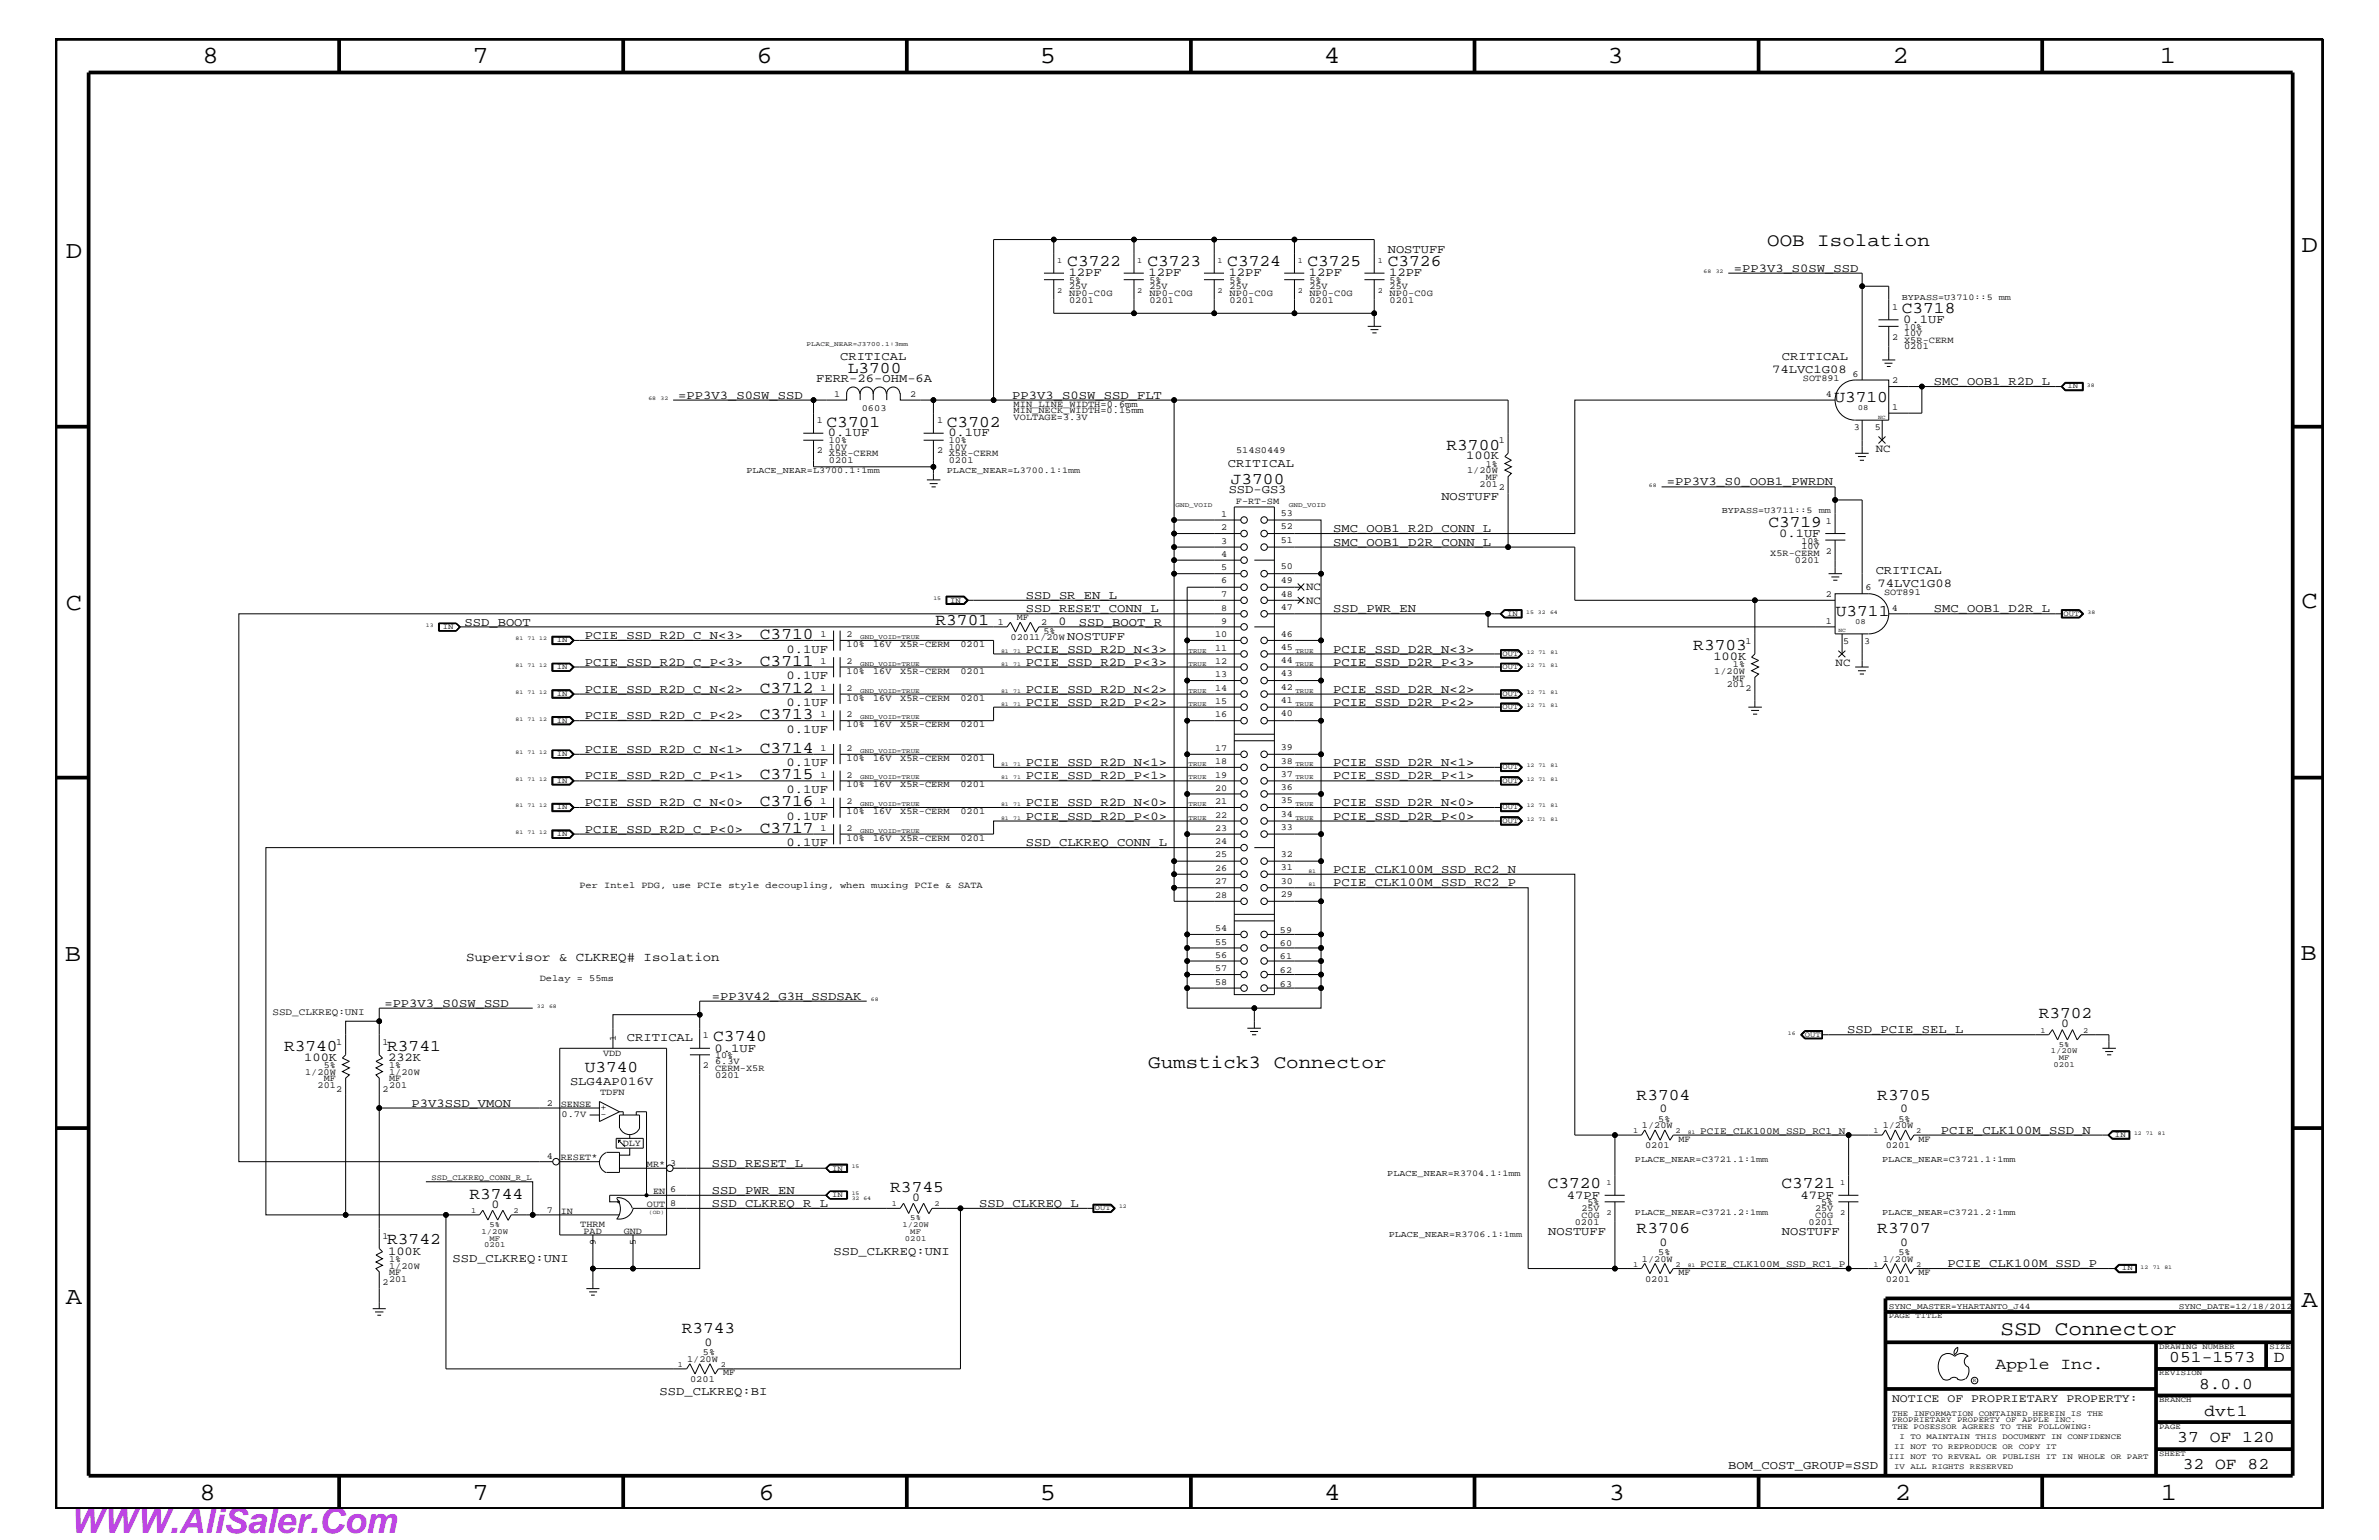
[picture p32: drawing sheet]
<svg xmlns="http://www.w3.org/2000/svg" width="432mm" height="279mm" viewBox="0 0 432 279" stroke-linecap="round" stroke-linejoin="round" font-family="sans-serif">
<defs><g id="words">
<text font-size="6.3" fill="#bd42e3" x="12.7" y="278.1">WWW.AliSaler.Com</text>
<g font-size="4.5">
<text x="36.7" y="11.5">8</text>
<text x="85.8" y="11.5">7</text>
<text x="137.3" y="11.5">6</text>
<text x="188.7" y="11.5">5</text>
<text x="240.3" y="11.5">4</text>
<text x="291.8" y="11.5">3</text>
<text x="343.5" y="11.5">2</text>
<text x="392" y="11.5">1</text>
<text x="11.9" y="46.8">D</text>
<text x="417.7" y="45.7">D</text>
<text x="11.9" y="110.6">C</text>
<text x="417.7" y="110.4">C</text>
<text x="11.8" y="174.3">B</text>
<text x="417.6" y="174.2">B</text>
<text x="11.9" y="236.7">A</text>
<text x="417.7" y="237.1">A</text>
<text x="36.2" y="272.1">8</text>
<text x="85.8" y="272.1">7</text>
<text x="137.7" y="272.1">6</text>
<text x="188.7" y="272.1">5</text>
<text x="240.4" y="272.1">4</text>
<text x="292" y="272.1">3</text>
<text x="343.9" y="272.1">2</text>
<text x="392.2" y="272.1">1</text>
</g>
<text font-size="3.7" x="363.1" y="242.3">SSD Connector</text>
<g font-size="3.4">
<text x="320.8" y="44.6">OOB Isolation</text>
<text x="208.4" y="193.7">Gumstick3 Connector</text>
</g>
<g font-size="3">
<text x="193.7" y="48.3">C3722</text>
<text x="208.3" y="48.3">C3723</text>
<text x="222.8" y="48.3">C3724</text>
<text x="237.3" y="48.3">C3725</text>
<text x="251.9" y="48.3">C3726</text>
<text x="345.2" y="56.8">C3718</text>
<text x="153.9" y="67.6">L3700</text>
<text x="150" y="77.4">C3701</text>
<text x="171.9" y="77.4">C3702</text>
<text x="333" y="72.9">U3710</text>
<text x="262.6" y="81.6">R3700</text>
<text x="223.4" y="87.7">J3700</text>
<text x="321" y="95.6">C3719</text>
<text x="169.8" y="113.4">R3701</text>
<text x="333.2" y="111.7">U3711</text>
<text x="137.9" y="115.9">C3710</text>
<text x="307.3" y="117.9">R3703</text>
<text x="137.9" y="125.7">C3712</text>
<text x="137.9" y="120.8">C3711</text>
<text x="137.9" y="130.5">C3713</text>
<text x="137.9" y="136.6">C3714</text>
<text x="137.9" y="141.4">C3715</text>
<text x="137.9" y="146.2">C3716</text>
<text x="137.9" y="151.1">C3717</text>
<text x="370" y="184.7">R3702</text>
<text x="51.6" y="190.6">R3740</text>
<text x="70.3" y="190.6">R3741</text>
<text x="129.5" y="188.9">C3740</text>
<text x="106.1" y="194.5">U3740</text>
<text x="297.1" y="199.5">R3704</text>
<text x="340.7" y="199.5">R3705</text>
<text x="280.9" y="215.6">C3720</text>
<text x="323.3" y="215.6">C3721</text>
<text x="85.2" y="217.5">R3744</text>
<text x="161.6" y="216.2">R3745</text>
<text x="70.3" y="225.7">R3742</text>
<text x="297.1" y="223.7">R3706</text>
<text x="340.7" y="223.7">R3707</text>
<text x="123.7" y="241.9">R3743</text>
<text x="362.2" y="248.4">Apple Inc.</text>
<text x="393.7" y="247.1">051-1573</text>
<text x="399.2" y="252">8.0.0</text>
<text x="412.7" y="247.1">D</text>
<text x="400.1" y="256.8">dvt1</text>
<text x="395.2" y="261.6">37 OF 120</text>
<text x="396.2" y="266.6">32 OF 82</text>
</g>
<text font-size="2.3" x="84.6" y="174.4">Supervisor &amp; CLKREQ# Isolation</text>
<g font-size="2.2">
<text x="251.9" y="45.9">NOSTUFF</text>
<text x="194" y="50.2">12PF</text>
<text x="208.4" y="50.2">12PF</text>
<text x="223" y="50.2">12PF</text>
<text x="237.6" y="50.2">12PF</text>
<text x="252.1" y="50.2">12PF</text>
<text x="314.7" y="49.3">=PP3V3_S0SW_SSD</text>
<text x="345.4" y="58.6">0.1UF</text>
<text x="152.5" y="65.3">CRITICAL</text>
<text x="323.4" y="65.3">CRITICAL</text>
<text x="148.1" y="69.3">FERR-26-OHM-6A</text>
<text x="321.6" y="67.8">74LVC1G08</text>
<text x="351" y="69.9">SMC_OOB1_R2D_L</text>
<text x="123.1" y="72.3">=PP3V3_S0SW_SSD</text>
<text x="183.7" y="72.3">PP3V3_S0SW_SSD_FLT</text>
<text x="150.3" y="79.2">0.1UF</text>
<text x="172.1" y="79.2">0.1UF</text>
<text x="266.1" y="83.3">100K</text>
<text x="222.8" y="84.7">CRITICAL</text>
<text x="223" y="89.5">SSD-GS3</text>
<text x="302.5" y="88.1">=PP3V3_S0_OOB1_PWRDN</text>
<text x="261.6" y="90.7">NOSTUFF</text>
<text x="242" y="96.5">SMC_OOB1_R2D_CONN_L</text>
<text x="242" y="99">SMC_OOB1_D2R_CONN_L</text>
<text x="322.9" y="97.4">0.1UF</text>
<text x="340.4" y="104.1">CRITICAL</text>
<text x="340.8" y="106.5">74LVC1G08</text>
<text x="84.3" y="113.6">SSD_BOOT</text>
<text x="186.2" y="108.7">SSD_SR_EN_L</text>
<text x="186.2" y="111.1">SSD_RESET_CONN_L</text>
<text x="192.2" y="113.3">0</text>
<text x="195.8" y="113.6">SSD_BOOT_R</text>
<text x="242" y="111.1">SSD_PWR_EN</text>
<text x="351" y="111.1">SMC_OOB1_D2R_L</text>
<text x="106.2" y="115.9">PCIE_SSD_R2D_C_N&lt;3&gt;</text>
<text x="142.7" y="118.4">0.1UF</text>
<text x="186.2" y="118.4">PCIE_SSD_R2D_N&lt;3&gt;</text>
<text x="193.7" y="116.2">NOSTUFF</text>
<text x="242" y="118.4">PCIE_SSD_D2R_N&lt;3&gt;</text>
<text x="311" y="119.7">100K</text>
<text x="106.2" y="125.7">PCIE_SSD_R2D_C_N&lt;2&gt;</text>
<text x="106.2" y="120.8">PCIE_SSD_R2D_C_P&lt;3&gt;</text>
<text x="142.7" y="123.2">0.1UF</text>
<text x="186.2" y="125.7">PCIE_SSD_R2D_N&lt;2&gt;</text>
<text x="186.2" y="120.8">PCIE_SSD_R2D_P&lt;3&gt;</text>
<text x="242" y="125.7">PCIE_SSD_D2R_N&lt;2&gt;</text>
<text x="242" y="120.8">PCIE_SSD_D2R_P&lt;3&gt;</text>
<text x="106.2" y="130.5">PCIE_SSD_R2D_C_P&lt;2&gt;</text>
<text x="142.7" y="128">0.1UF</text>
<text x="186.2" y="128">PCIE_SSD_R2D_P&lt;2&gt;</text>
<text x="242" y="128">PCIE_SSD_D2R_P&lt;2&gt;</text>
<text x="106.2" y="136.6">PCIE_SSD_R2D_C_N&lt;1&gt;</text>
<text x="142.7" y="133">0.1UF</text>
<text x="106.2" y="141.4">PCIE_SSD_R2D_C_P&lt;1&gt;</text>
<text x="142.7" y="143.9">0.1UF</text>
<text x="142.7" y="139">0.1UF</text>
<text x="186.2" y="141.4">PCIE_SSD_R2D_P&lt;1&gt;</text>
<text x="186.2" y="139">PCIE_SSD_R2D_N&lt;1&gt;</text>
<text x="242" y="139">PCIE_SSD_D2R_N&lt;1&gt;</text>
<text x="242" y="141.4">PCIE_SSD_D2R_P&lt;1&gt;</text>
<text x="106.2" y="146.2">PCIE_SSD_R2D_C_N&lt;0&gt;</text>
<text x="142.7" y="148.7">0.1UF</text>
<text x="186.2" y="148.7">PCIE_SSD_R2D_P&lt;0&gt;</text>
<text x="186.2" y="146.2">PCIE_SSD_R2D_N&lt;0&gt;</text>
<text x="242" y="146.2">PCIE_SSD_D2R_N&lt;0&gt;</text>
<text x="242" y="148.7">PCIE_SSD_D2R_P&lt;0&gt;</text>
<text x="106.2" y="151.1">PCIE_SSD_R2D_C_P&lt;0&gt;</text>
<text x="142.7" y="153.5">0.1UF</text>
<text x="186.2" y="153.5">SSD_CLKREQ_CONN_L</text>
<text x="242" y="160.8">PCIE_CLK100M_SSD_RC2_P</text>
<text x="242" y="158.4">PCIE_CLK100M_SSD_RC2_N</text>
<text x="69.8" y="182.7">=PP3V3_S0SW_SSD</text>
<text x="129.2" y="181.4">=PP3V42_G3H_SSDSAK</text>
<text x="113.8" y="188.9">CRITICAL</text>
<text x="129.7" y="190.8">0.1UF</text>
<text x="335.3" y="187.5">SSD_PCIE_SEL_L</text>
<text x="374.1" y="186.4">0</text>
<text x="55.2" y="192.5">100K</text>
<text x="70.4" y="192.5">232K</text>
<text x="103.5" y="196.8">SLG4AP016V</text>
<text x="74.7" y="200.9">P3V3SSD_VMON</text>
<text x="301.2" y="201.8">0</text>
<text x="344.9" y="201.8">0</text>
<text x="352.3" y="205.7">PCIE_CLK100M_SSD_N</text>
<text x="129.2" y="211.7">SSD_RESET_L</text>
<text x="89.2" y="219.1">0</text>
<text x="129.2" y="216.6">SSD_PWR_EN</text>
<text x="129.2" y="219">SSD_CLKREQ_R_L</text>
<text x="165.6" y="217.9">0</text>
<text x="177.7" y="219">SSD_CLKREQ_L</text>
<text x="284.4" y="217.5">47PF</text>
<text x="326.8" y="217.5">47PF</text>
<text x="70.4" y="227.6">100K</text>
<text x="151.3" y="227.7">SSD_CLKREQ:UNI</text>
<text x="281" y="224.1">NOSTUFF</text>
<text x="301.2" y="226">0</text>
<text x="323.4" y="224.1">NOSTUFF</text>
<text x="344.9" y="226">0</text>
<text x="82.1" y="229">SSD_CLKREQ:UNI</text>
<text x="353.5" y="229.9">PCIE_CLK100M_SSD_P</text>
<text x="127.9" y="244.2">0</text>
<text x="119.7" y="253.2">SSD_CLKREQ:BI</text>
<text x="313.7" y="266.6">BOM_COST_GROUP=SSD</text>
</g>
<text font-size="2.1" x="343.4" y="254.4">NOTICE OF PROPRIETARY PROPERTY:</text>
<g font-size="2">
<text x="340.4" y="82">NC</text>
<text x="237.1" y="107.1">NC</text>
<text x="237.1" y="109.5">NC</text>
<text x="333.2" y="120.8">NC</text>
</g>
<g font-size="1.8">
<text x="49.4" y="184.1">SSD_CLKREQ:UNI</text>
<text x="308.6" y="205.7">PCIE_CLK100M_SSD_RC1_N</text>
<text x="308.6" y="229.9">PCIE_CLK100M_SSD_RC1_P</text>
</g>
<g font-size="1.7">
<text x="194.1" y="51.3">5%</text>
<text x="194.1" y="52.4">25V</text>
<text x="194.1" y="53.6">NP0-C0G</text>
<text x="208.6" y="51.3">5%</text>
<text x="208.6" y="52.4">25V</text>
<text x="208.6" y="53.6">NP0-C0G</text>
<text x="223.2" y="51.3">5%</text>
<text x="223.2" y="52.4">25V</text>
<text x="223.2" y="53.6">NP0-C0G</text>
<text x="237.7" y="52.4">25V</text>
<text x="237.7" y="51.3">5%</text>
<text x="237.7" y="53.6">NP0-C0G</text>
<text x="252.2" y="52.4">25V</text>
<text x="252.2" y="51.3">5%</text>
<text x="252.2" y="53.6">NP0-C0G</text>
<text x="194.1" y="54.9">0201</text>
<text x="208.6" y="54.9">0201</text>
<text x="223.2" y="54.9">0201</text>
<text x="237.7" y="54.9">0201</text>
<text x="252.2" y="54.9">0201</text>
<text x="343.4" y="56.2">1</text>
<text x="345.6" y="59.8">10%</text>
<text x="343.4" y="61.7">2</text>
<text x="345.6" y="60.9">10V</text>
<text x="345.6" y="63.4">0201</text>
<text x="345.6" y="62.2">X5R-CERM</text>
<text x="151.4" y="72">1</text>
<text x="165.2" y="72">2</text>
<text x="327.2" y="69.2">SOT891</text>
<text x="331.4" y="72">4</text>
<text x="336.2" y="68.4">6</text>
<text x="343.4" y="69.5">2</text>
<text x="148.3" y="76.8">1</text>
<text x="156.4" y="74.5">0603</text>
<text x="170.1" y="76.8">1</text>
<text x="184" y="75">MIN_NECK_WIDTH=0.15mm</text>
<text x="184" y="73.8">MIN_LINE_WIDTH=0.6mm</text>
<text x="184" y="76.2">VOLTAGE=3.3V</text>
<text x="343.4" y="74.4">1</text>
<text x="148.3" y="82.2">2</text>
<text x="150.5" y="81.6">10V</text>
<text x="150.5" y="80.5">10%</text>
<text x="150.5" y="83.9">0201</text>
<text x="150.5" y="82.7">X5R-CERM</text>
<text x="170.1" y="82.2">2</text>
<text x="172.2" y="82.7">X5R-CERM</text>
<text x="172.2" y="81.6">10V</text>
<text x="172.2" y="80.5">10%</text>
<text x="172.2" y="83.9">0201</text>
<text x="224.4" y="82.2">514S0449</text>
<text x="272" y="80.5">1</text>
<text x="336.5" y="78">3</text>
<text x="340.3" y="78">5</text>
<text x="266.3" y="85.9">1/20W</text>
<text x="268.6" y="88.3">201</text>
<text x="269.7" y="84.7">1%</text>
<text x="269.7" y="87.1">MF</text>
<text x="272" y="88.9">2</text>
<text x="221.7" y="93.8">1</text>
<text x="224.3" y="91.4">F-RT-SM</text>
<text x="232.5" y="93.7">53</text>
<text x="331.4" y="95">1</text>
<text x="221.7" y="96.2">2</text>
<text x="221.7" y="98.7">3</text>
<text x="221.7" y="101">4</text>
<text x="232.5" y="98.5">51</text>
<text x="232.5" y="96">52</text>
<text x="321.3" y="101">X5R-CERM</text>
<text x="327" y="98.7">10%</text>
<text x="327" y="99.7">10V</text>
<text x="331.4" y="100.4">2</text>
<text x="221.7" y="103.5">5</text>
<text x="221.7" y="105.9">6</text>
<text x="232.5" y="105.8">49</text>
<text x="232.5" y="103.3">50</text>
<text x="325.8" y="102.1">0201</text>
<text x="338.6" y="107.1">6</text>
<text x="342" y="108">SOT891</text>
<text x="181.1" y="113.4">1</text>
<text x="184.6" y="112.6">MF</text>
<text x="189" y="113.4">2</text>
<text x="221.7" y="108.3">7</text>
<text x="221.7" y="110.8">8</text>
<text x="221.7" y="113.1">9</text>
<text x="232.5" y="110.6">47</text>
<text x="232.5" y="108.2">48</text>
<text x="331.4" y="108.3">2</text>
<text x="331.4" y="113.1">1</text>
<text x="343.4" y="110.8">4</text>
<text x="148.9" y="115.6">1</text>
<text x="153.7" y="115.6">2</text>
<text x="153.7" y="117.4">10%</text>
<text x="158.5" y="117.4">16V</text>
<text x="163.4" y="117.4">X5R-CERM</text>
<text x="174.3" y="117.4">0201</text>
<text x="183.4" y="116.2">02011/20W</text>
<text x="189.4" y="115">5%</text>
<text x="220.6" y="115.6">10</text>
<text x="220.6" y="118.1">11</text>
<text x="232.5" y="117.9">45</text>
<text x="232.5" y="115.5">46</text>
<text x="316.8" y="116.8">1</text>
<text x="334.5" y="116.8">5</text>
<text x="338.3" y="116.8">3</text>
<text x="148.9" y="125.3">1</text>
<text x="148.9" y="120.4">1</text>
<text x="153.7" y="122.3">10%</text>
<text x="153.7" y="125.3">2</text>
<text x="153.7" y="120.4">2</text>
<text x="158.5" y="122.3">16V</text>
<text x="163.4" y="122.3">X5R-CERM</text>
<text x="174.3" y="122.3">0201</text>
<text x="220.6" y="120.4">12</text>
<text x="220.6" y="122.9">13</text>
<text x="220.6" y="125.3">14</text>
<text x="232.5" y="125.2">42</text>
<text x="232.5" y="122.7">43</text>
<text x="232.5" y="120.3">44</text>
<text x="311.1" y="122.3">1/20W</text>
<text x="313.4" y="124.7">201</text>
<text x="314.5" y="121">1%</text>
<text x="314.5" y="123.5">MF</text>
<text x="316.8" y="125.3">2</text>
<text x="148.9" y="130.2">1</text>
<text x="153.7" y="131.9">10%</text>
<text x="153.7" y="127.1">10%</text>
<text x="153.7" y="130.2">2</text>
<text x="158.5" y="131.9">16V</text>
<text x="158.5" y="127.1">16V</text>
<text x="163.4" y="131.9">X5R-CERM</text>
<text x="163.4" y="127.1">X5R-CERM</text>
<text x="174.3" y="131.9">0201</text>
<text x="174.3" y="127.1">0201</text>
<text x="220.6" y="127.7">15</text>
<text x="220.6" y="130.2">16</text>
<text x="232.5" y="130">40</text>
<text x="232.5" y="127.6">41</text>
<text x="148.9" y="136.2">1</text>
<text x="153.7" y="136.2">2</text>
<text x="220.6" y="136.2">17</text>
<text x="232.5" y="136.1">39</text>
<text x="148.9" y="141.1">1</text>
<text x="153.7" y="142.9">10%</text>
<text x="153.7" y="138">10%</text>
<text x="153.7" y="141.1">2</text>
<text x="158.5" y="142.9">16V</text>
<text x="158.5" y="138">16V</text>
<text x="163.4" y="142.9">X5R-CERM</text>
<text x="163.4" y="138">X5R-CERM</text>
<text x="174.3" y="138">0201</text>
<text x="174.3" y="142.9">0201</text>
<text x="220.6" y="138.6">18</text>
<text x="220.6" y="141.1">19</text>
<text x="220.6" y="143.5">20</text>
<text x="232.5" y="143.4">36</text>
<text x="232.5" y="140.9">37</text>
<text x="232.5" y="138.5">38</text>
<text x="148.9" y="145.9">1</text>
<text x="153.7" y="147.7">10%</text>
<text x="153.7" y="145.9">2</text>
<text x="158.5" y="147.7">16V</text>
<text x="163.4" y="147.7">X5R-CERM</text>
<text x="174.3" y="147.7">0201</text>
<text x="220.6" y="145.9">21</text>
<text x="220.6" y="148.4">22</text>
<text x="232.5" y="148.2">34</text>
<text x="232.5" y="145.7">35</text>
<text x="148.9" y="150.7">1</text>
<text x="153.7" y="152.6">10%</text>
<text x="153.7" y="150.7">2</text>
<text x="158.5" y="152.6">16V</text>
<text x="163.4" y="152.6">X5R-CERM</text>
<text x="174.3" y="152.6">0201</text>
<text x="220.6" y="150.7">23</text>
<text x="220.6" y="153.2">24</text>
<text x="220.6" y="155.6">25</text>
<text x="232.5" y="155.5">32</text>
<text x="232.5" y="150.7">33</text>
<text x="105.2" y="161.1">Per Intel PDG, use PCIe style decoupling, when muxing PCIe &amp; SATA</text>
<text x="220.6" y="158">26</text>
<text x="220.6" y="160.5">27</text>
<text x="232.5" y="160.3">30</text>
<text x="232.5" y="157.9">31</text>
<text x="220.6" y="162.8">28</text>
<text x="232.5" y="162.8">29</text>
<text x="220.6" y="168.9">54</text>
<text x="220.6" y="171.4">55</text>
<text x="220.6" y="173.8">56</text>
<text x="232.3" y="169.2">59</text>
<text x="232.3" y="171.6">60</text>
<text x="98" y="178">Delay = 55ms</text>
<text x="220.6" y="176.2">57</text>
<text x="220.6" y="178.7">58</text>
<text x="232.3" y="174">61</text>
<text x="232.3" y="176.5">62</text>
<text x="232.3" y="179">63</text>
<text x="61" y="189.5">1</text>
<text x="69.4" y="189.5">1</text>
<text x="109.5" y="191.6">VDD</text>
<text x="111.8" y="188.9" transform="rotate(-90 111.8 188.9)">1</text>
<text x="127.6" y="188.3">1</text>
<text x="129.8" y="192">10%</text>
<text x="55.4" y="195">1/20W</text>
<text x="57.7" y="197.4">201</text>
<text x="58.8" y="193.7">5%</text>
<text x="58.8" y="196.2">MF</text>
<text x="70.6" y="197.4">201</text>
<text x="70.6" y="195">1/20W</text>
<text x="70.6" y="193.7">1%</text>
<text x="70.6" y="196.2">MF</text>
<text x="127.6" y="193.7">2</text>
<text x="129.8" y="193.1">6.3V</text>
<text x="129.8" y="195.5">0201</text>
<text x="129.8" y="194.3">CERM-X5R</text>
<text x="61" y="198.1">2</text>
<text x="69.4" y="198.1">2</text>
<text x="99.2" y="200.6">2</text>
<text x="101.8" y="200.9">SENSE</text>
<text x="101.9" y="202.7">0.7V</text>
<text x="108.9" y="198.7">TDFN</text>
<text x="109" y="201.5">+</text>
<text x="109" y="202.7">-</text>
<text x="301" y="203.5">5%</text>
<text x="344.6" y="203.5">5%</text>
<text x="113" y="208">DLY</text>
<text x="298" y="204.7">1/20W</text>
<text x="298.6" y="208.3">0201</text>
<text x="304.6" y="207.1">MF</text>
<text x="341.7" y="204.7">1/20W</text>
<text x="342.3" y="208.3">0201</text>
<text x="348.2" y="207.1">MF</text>
<text x="99.2" y="210.3">4</text>
<text x="101.8" y="210.5">RESET*</text>
<text x="117.4" y="211.7">MR*</text>
<text x="121.7" y="211.5">3</text>
<text x="99.2" y="220">7</text>
<text x="101.8" y="220.2">IN</text>
<text x="117.4" y="219">OUT</text>
<text x="118.5" y="216.6">EN</text>
<text x="121.7" y="218.7">8</text>
<text x="121.7" y="216.4">6</text>
<text x="287" y="219.7">25V</text>
<text x="287" y="220.9">C0G</text>
<text x="288.1" y="218.6">5%</text>
<text x="329.4" y="220.9">C0G</text>
<text x="329.4" y="219.7">25V</text>
<text x="330.5" y="218.6">5%</text>
<text x="69.4" y="224.7">1</text>
<text x="105.3" y="222.6">THRM</text>
<text x="105.9" y="223.9">PAD</text>
<text x="108.1" y="225.9" transform="rotate(-90 108.1 225.9)">9</text>
<text x="113.2" y="223.9">GND</text>
<text x="115.4" y="225.9" transform="rotate(-90 115.4 225.9)">5</text>
<text x="285.8" y="222.2">0201</text>
<text x="301" y="227.7">5%</text>
<text x="328.3" y="222.2">0201</text>
<text x="344.6" y="227.7">5%</text>
<text x="69.4" y="233.2">2</text>
<text x="70.6" y="229">1%</text>
<text x="70.6" y="232.6">201</text>
<text x="70.6" y="231.3">MF</text>
<text x="70.6" y="230.2">1/20W</text>
<text x="298" y="229">1/20W</text>
<text x="298.6" y="232.6">0201</text>
<text x="304.6" y="231.3">MF</text>
<text x="341.7" y="229">1/20W</text>
<text x="342.3" y="232.6">0201</text>
<text x="348.2" y="231.3">MF</text>
<text x="127.6" y="245.9">5%</text>
<text x="124.7" y="247.1">1/20W</text>
<text x="125.3" y="250.7">0201</text>
<text x="131.2" y="249.5">MF</text>
</g>
<g font-size="1.6">
<text x="345.2" y="54.4">BYPASS=U3710::5 mm</text>
<text x="135.5" y="85.9">PLACE_NEAR=L3700.1:1mm</text>
<text x="171.9" y="85.9">PLACE_NEAR=L3700.1:1mm</text>
<text x="312.5" y="93.2">BYPASS=U3711::5 mm</text>
<text x="251.8" y="213.4">PLACE_NEAR=R3704.1:1mm</text>
<text x="296.8" y="210.8">PLACE_NEAR=C3721.1:1mm</text>
<text x="341.6" y="210.8">PLACE_NEAR=C3721.1:1mm</text>
<text x="296.8" y="220.4">PLACE_NEAR=C3721.2:1mm</text>
<text x="341.6" y="220.4">PLACE_NEAR=C3721.2:1mm</text>
<text x="252.1" y="224.5">PLACE_NEAR=R3706.1:1mm</text>
</g>
<g font-size="1.5">
<text x="342.8" y="237.4">SYNC_MASTER=YHARTANTO_J44</text>
<text x="395.5" y="237.4">SYNC_DATE=12/18/2012</text>
</g>
<g font-size="1.4">
<text x="191.9" y="47.7">1</text>
<text x="206.4" y="47.7">1</text>
<text x="221" y="47.7">1</text>
<text x="235.5" y="47.7">1</text>
<text x="250.1" y="47.7">1</text>
<text x="191.9" y="53.2">2</text>
<text x="206.4" y="53.2">2</text>
<text x="221" y="53.2">2</text>
<text x="235.5" y="53.2">2</text>
<text x="250.1" y="53.2">2</text>
<text x="375.2" y="70.5">IN</text>
<text x="337.2" y="74.4">08</text>
<text x="172.5" y="109.3">IN</text>
<text x="273.6" y="111.7">IN</text>
<text x="336.7" y="113.1">08</text>
<text x="374.6" y="111.7">OUT</text>
<text x="80.3" y="114.2">IN</text>
<text x="101.1" y="116.5">IN</text>
<text x="272.7" y="119">OUT</text>
<text x="101.1" y="121.4">IN</text>
<text x="272.7" y="121.4">OUT</text>
<text x="101.1" y="131.1">IN</text>
<text x="101.1" y="126.3">IN</text>
<text x="272.7" y="128.7">OUT</text>
<text x="272.7" y="126.3">OUT</text>
<text x="101.1" y="137.2">IN</text>
<text x="101.1" y="142">IN</text>
<text x="272.7" y="142">OUT</text>
<text x="272.7" y="139.6">OUT</text>
<text x="101.1" y="146.8">IN</text>
<text x="272.7" y="149.3">OUT</text>
<text x="272.7" y="146.8">OUT</text>
<text x="101.1" y="151.8">IN</text>
<text x="327.6" y="188.1">OUT</text>
<text x="370.3" y="187.4">1</text>
<text x="372.2" y="191.1">1/20W</text>
<text x="373.7" y="189.9">5%</text>
<text x="378.1" y="187.4">2</text>
<text x="372.7" y="193.6">0201</text>
<text x="373.7" y="192.3">MF</text>
<text x="296.4" y="205.5">1</text>
<text x="304.1" y="205.5">2</text>
<text x="340" y="205.5">1</text>
<text x="347.8" y="205.5">2</text>
<text x="383.9" y="206.3">IN</text>
<text x="78.3" y="214.2">SSD_CLKREQ_CONN_R_L</text>
<text x="151" y="212.4">IN</text>
<text x="291.6" y="215">1</text>
<text x="334" y="215">1</text>
<text x="85.5" y="220.1">1</text>
<text x="93.2" y="220.1">2</text>
<text x="151" y="217.2">IN</text>
<text x="161.9" y="218.9">1</text>
<text x="165.2" y="221.4">5%</text>
<text x="169.6" y="218.9">2</text>
<text x="198.7" y="219.6">OUT</text>
<text x="291.6" y="220.4">2</text>
<text x="334" y="220.4">2</text>
<text x="87.4" y="223.9">1/20W</text>
<text x="87.9" y="226.3">0201</text>
<text x="88.9" y="222.6">5%</text>
<text x="88.9" y="225.1">MF</text>
<text x="163.8" y="222.6">1/20W</text>
<text x="164.3" y="225.1">0201</text>
<text x="165.2" y="223.9">MF</text>
<text x="296.4" y="229.8">1</text>
<text x="304.1" y="229.8">2</text>
<text x="340" y="229.8">1</text>
<text x="347.8" y="229.8">2</text>
<text x="385.1" y="230.5">IN</text>
<text x="342.8" y="239.2">PAGE TITLE</text>
<text x="391.9" y="244.7">DRAWING NUMBER</text>
<text x="411.9" y="244.7">SIZE</text>
<text x="123" y="248">1</text>
<text x="130.8" y="248">2</text>
<text x="391.9" y="249.5">REVISION</text>
<text x="343.4" y="256.8">THE INFORMATION CONTAINED HEREIN IS THE</text>
<text x="391.9" y="254.4">BRANCH</text>
<text x="343.4" y="258">PROPRIETARY PROPERTY OF APPLE INC.</text>
<text x="343.4" y="259.3">THE POSESSOR AGREES TO THE FOLLOWING:</text>
<text x="343.8" y="262.9">II NOT TO REPRODUCE OR COPY IT</text>
<text x="344.8" y="261.1">I TO MAINTAIN THIS DOCUMENT IN CONFIDENCE</text>
<text x="391.9" y="259.3">PAGE</text>
<text x="342.8" y="264.7">III NOT TO REVEAL OR PUBLISH IT IN WHOLE OR PART</text>
<text x="343.8" y="266.6">IV ALL RIGHTS RESERVED</text>
<text x="391.9" y="264.1">SHEET</text>
</g>
<g font-size="1.2">
<text x="146.4" y="62.9">PLACE_NEAR=J3700.1:3mm</text>
<text x="213.4" y="92">GND_VOID</text>
<text x="233.9" y="92">GND_VOID</text>
<text x="156.1" y="115.9">GND_VOID=TRUE</text>
<text x="215.7" y="118.4">TRUE</text>
<text x="235.1" y="118.4">TRUE</text>
<text x="156.1" y="125.7">GND_VOID=TRUE</text>
<text x="156.1" y="120.8">GND_VOID=TRUE</text>
<text x="215.7" y="120.8">TRUE</text>
<text x="215.7" y="125.7">TRUE</text>
<text x="235.1" y="120.8">TRUE</text>
<text x="235.1" y="125.7">TRUE</text>
<text x="156.1" y="130.5">GND_VOID=TRUE</text>
<text x="215.7" y="128">TRUE</text>
<text x="235.1" y="128">TRUE</text>
<text x="156.1" y="136.6">GND_VOID=TRUE</text>
<text x="156.1" y="141.4">GND_VOID=TRUE</text>
<text x="215.7" y="141.4">TRUE</text>
<text x="215.7" y="139">TRUE</text>
<text x="235.1" y="139">TRUE</text>
<text x="235.1" y="141.4">TRUE</text>
<text x="156.1" y="146.2">GND_VOID=TRUE</text>
<text x="215.7" y="146.2">TRUE</text>
<text x="215.7" y="148.7">TRUE</text>
<text x="235.1" y="146.2">TRUE</text>
<text x="235.1" y="148.7">TRUE</text>
<text x="156.1" y="151.1">GND_VOID=TRUE</text>
</g>
<g font-size="1">
<text x="309.2" y="49.6">68</text>
<text x="311.4" y="49.6">32</text>
<text x="378.8" y="70.1">38</text>
<text x="117.7" y="72.6">68</text>
<text x="119.9" y="72.6">32</text>
<text x="340.9" y="76">NC</text>
<text x="299.3" y="88.3">68</text>
<text x="77.3" y="113.7">13</text>
<text x="169.4" y="108.9">15</text>
<text x="277" y="111.4">15 32</text>
<text x="281.3" y="111.4">64</text>
<text x="378.9" y="111.4">38</text>
<text x="93.6" y="116.2">81</text>
<text x="95.8" y="116.2">71 12</text>
<text x="181.7" y="118.4">81</text>
<text x="183.9" y="118.4">71</text>
<text x="277.1" y="118.6">12 71</text>
<text x="281.4" y="118.6">81</text>
<text x="333.7" y="114.8">NC</text>
<text x="93.6" y="125.9">81</text>
<text x="93.6" y="121">81</text>
<text x="95.8" y="125.9">71 12</text>
<text x="95.8" y="121">71 12</text>
<text x="181.7" y="125.7">81</text>
<text x="181.7" y="120.8">81</text>
<text x="183.9" y="125.7">71</text>
<text x="183.9" y="120.8">71</text>
<text x="277.1" y="125.9">12 71</text>
<text x="277.1" y="121">12 71</text>
<text x="281.4" y="125.9">81</text>
<text x="281.4" y="121">81</text>
<text x="93.6" y="130.8">81</text>
<text x="95.8" y="130.8">71 12</text>
<text x="181.7" y="128">81</text>
<text x="183.9" y="128">71</text>
<text x="277.1" y="128.3">12 71</text>
<text x="281.4" y="128.3">81</text>
<text x="93.6" y="136.8">81</text>
<text x="95.8" y="136.8">71 12</text>
<text x="93.6" y="141.7">81</text>
<text x="95.8" y="141.7">71 12</text>
<text x="181.7" y="141.4">81</text>
<text x="181.7" y="139">81</text>
<text x="183.9" y="141.4">71</text>
<text x="183.9" y="139">71</text>
<text x="277.1" y="141.7">12 71</text>
<text x="277.1" y="139.2">12 71</text>
<text x="281.4" y="141.7">81</text>
<text x="281.4" y="139.2">81</text>
<text x="93.6" y="146.5">81</text>
<text x="95.8" y="146.5">71 12</text>
<text x="181.7" y="148.7">81</text>
<text x="181.7" y="146.2">81</text>
<text x="183.9" y="148.7">71</text>
<text x="183.9" y="146.2">71</text>
<text x="277.1" y="149">12 71</text>
<text x="277.1" y="146.5">12 71</text>
<text x="281.4" y="149">81</text>
<text x="281.4" y="146.5">81</text>
<text x="93.6" y="151.3">81</text>
<text x="95.8" y="151.3">71 12</text>
<text x="237.5" y="160.8">81</text>
<text x="237.5" y="158.4">81</text>
<text x="97.4" y="182.9">32</text>
<text x="99.7" y="182.9">68</text>
<text x="158.1" y="181.6">68</text>
<text x="324.5" y="187.7">16</text>
<text x="306.3" y="205.7">81</text>
<text x="387.3" y="205.9">12 71</text>
<text x="391.7" y="205.9">81</text>
<text x="154.6" y="211.9">15</text>
<text x="117.8" y="220.2">(OD)</text>
<text x="154.6" y="216.9">15</text>
<text x="154.6" y="217.7">32 64</text>
<text x="203.1" y="219.2">12</text>
<text x="306.3" y="229.9">81</text>
<text x="388.5" y="230.2">12</text>
<text x="390.7" y="230.2">71 81</text>
<text x="358.1" y="250.7">R</text>
</g>
</g></defs>
<g fill="none" stroke="#000" stroke-width=".18">
<path d="M189.5 49.6h3.6M189.5 50.7h3.6M191.3 43.5h-11v29.1h-10.9M191.3 50.7v6.1h14.5M204 50.7h3.6M204 49.6h3.6M205.8 50.7v6.1h14.6M205.8 43.5h-14.5v6.1M218.5 49.6h3.7M218.5 50.7h3.7M220.4 56.8h14.5M220.4 43.5h-14.6v6.1"/>
<path d="M220.4 43.5v6.1M220.4 50.7v6.1M220.4 43.5h14.6M233.1 50.7h3.6M233.1 49.6h3.6M234.9 50.7v6.1h14.5M234.9 49.6v-6.1h14.5v6.1M247.6 49.6h3.7M247.7 50.7h3.6M248.2 59.2h2.5M248.8 59.8h1.4M249.4 50.7v8.5"/>
<path d="M313.7 49.6h24.3v2.3M341 58h3.6M341 59.2h3.6M342.8 58v-6.1h-4.8v17M342.8 59.2v6.1M122.2 72.6h25.5M145.8 78.6h3.6M145.8 79.9h3.6M147.7 79.9v4.8h21.7M153.7 71.3v1.3h-6v6M153.7 71.4a1.19 1.19 0 0 1 1.2-1.2 1.19 1.19 0 0 1 1.1 1.2M156.1 71.4a1.19 1.19 0 0 1 1.2-1.2 1.19 1.19 0 0 1 1.2 1.2 1.19 1.19 0 0 1 1.2-1.2 1.19 1.19 0 0 1 1.2 1.2"/>
<path d="M156.1 71.3v1.3M158.5 71.3v1.3M161 71.3v1.3M161 71.4a1.19 1.19 0 0 1 1.1-1.2 1.19 1.19 0 0 1 1.2 1.2M163.4 71.3v1.3h6v6M167.6 78.6h3.7M167.6 79.9h3.7M169.4 79.9v7.2M180.3 72.6h32.8M249.1 60.4h.8M333.1 72.6h-47.3v24.2h-55.8M336.7 76.2a3.6 3.6 0 0 1-3.6-3.6 3.6 3.6 0 0 1 3.6-3.7h6.1v7.3h-6.1"/>
<path d="M338 76.2v6M341 79.2l1.2 1.3M341.6 65.3h2.4M341.6 76.2v3.7M342.1 65.9h1.4M342.2 79.2l-1.2 1.3M342.5 66.5h.7M342.8 70.1h31.5M348.8 70.1v4.9h-6M374.1 70.1l.8 .7M374.3 70.1l.6-.6h3.1v1.2h-3.1zM374.8 69.4h3.3v1.5h-3.3l-.7-.8z"/>
<path d="M374.9 69.5h3.1v1.3h-3.1M374.9 69.5l-.8 .6M374.9 69.5l-.7 .6 .7 .7M168.2 87.1h2.5M168.7 87.7h1.5M169.1 88.3h.7M213.1 94.3v2.5M213.1 99.3v59.3M224 92h7.3v88.5h-7.3zM225.2 94.3h-12.1v-21.7h60.6v9.6l-.6 .6 1.2 .7-1.2 .6 1.2 .6-1.2 .6 1.2 .6-.6 .6v12.8h12.1v9.6h32.7M225.2 96.8h-12.1v2.5h12.1M230 94.3h9.8v9.8"/>
<path d="M230 99.3h43.7M301.6 88.3h31.5v2.4M331.3 98h3.6M331.3 96.8h3.6M333.1 96.8v-6.1h4.9v17M333.1 98v6.1M336.7 82.2h2.5M337.2 82.8h1.5M337.6 83.5h.7M79.7 114.4h3.1M79.7 113.1v1.4M79.7 113.1h3.1"/>
<path d="M79.8 113.1v1.3M82.8 113.1l.7 .6M82.8 113.1l.6 .6-.6 .7M82.8 113.1h-3.2v1.4h3.2M82.8 113.1l.8 .6-.8 .8M83.4 113.7h99.4l.6-.8 .9 1.8 .9-1.8 .9 1.8 .9-1.8 1 1.8M83.5 113.7l-.7 .8M83.5 113.7l-.7 .7M100.2 115.4h3.3l.7 .8-.7 .8h-3.3zM100.2 115.5h3.3l.6 .7-.6 .7h-3.3zM100.3 115.6h3.1l.6 .6M100.3 115.5v1.4"/>
<path d="M103.4 115.5l.7 .7-.7 .7M104 116.2l-.6 .6h-3.1M104 116.2h47.3M151.3 114.4v3.7M151.3 119.2v3.7M152.5 114.4v3.7M152.5 119.2v3.7M152.5 116.2h27.8v2.4h44.9M171.7 108.1h3.3l.8 .8-.8 .8h-3.3zM171.9 108.3h3l.6 .6-.6 .6h-3zM174.9 108.2h-3.1v1.5M174.9 108.2l.8 .7-.8 .8"/>
<path d="M174.9 108.2l.7 .7-.7 .7h-3.1M175.5 108.9h49.7M213.1 104.1h12.1M213.1 101.6h12.1M225.2 116.2h-9.7v7.3M225.2 111.4h-181.9v99.4h57M225.2 113.7h-36.6l-.6 1.1M225.2 106.5h-9.7v9.7M227.7 113.7h3.6M227.7 101.6h3.6M230 116.2h9.8v7.3M230 104.1h9.8v12.1"/>
<path d="M230 111.4h40.1M230 108.9h6.1M230 118.6h42.5M230 106.5h6.1M235.5 108.3l1.2 1.2M235.5 105.9l1.2 1.2M236.7 108.3l-1.2 1.2M236.7 105.9l-1.2 1.2M272.3 111.4l.7-.8h3.3v1.5h-3.3zM272.4 117.9h3.2l.8 .7-.8 .8h-3.2zM272.5 111.4l.6-.6h3v1.2h-3zM272.5 111.4l.5 .6"/>
<path d="M272.5 118.1h3l.6 .5-.6 .6h-3M272.5 111.4h-2.4v2.3h63M273 110.7l-.6 .7 .6 .6M273 110.7h3.2v1.3h-3.1M273.1 110.7l-.6 .7M275.5 119.3l.7-.7-.7-.6h-3v1.3M275.6 117.9l.7 .7-.7 .7h-3.2M331.9 104.1h2.4M332.4 104.7h1.4M332.7 105.3h.8M333.1 108.9h-14.6v9.7l-.6 .6 1.3 .6-1.3 .6 1.3 .6-1.3 .7 1.3 .6-.7 .6v5.4M333.7 118.1l1.2 1.1"/>
<path d="M334.3 115v3.6M334.9 118.1l-1.2 1.1M338 115v6M339.2 115a3.6 3.6 0 0 0 3.6-3.7 3.6 3.6 0 0 0-3.6-3.6h-6.1v7.3h6.1M342.8 111.4h31.5M374.1 110.6h3.3l.8 .8-.8 .7h-3.3zM374.3 110.8h3.1l.6 .6-.6 .6h-3.1M374.3 110.7v1.3M377.4 110.7h-3.2v1.3h3.2M377.4 110.7l.6 .7-.6 .6M377.4 110.7l.7 .7-.7 .6M100.2 125.2h3.3l.7 .7-.7 .8h-3.3z"/>
<path d="M100.2 130h3.3l.7 .8-.7 .7h-3.3zM100.2 120.3v1.5M100.2 125.2v1.4h3.3l.6-.7-.6-.7M100.2 130.1h3.3l.6 .7-.6 .6h-3.3zM100.2 136.1v1.4M100.3 130.2h3.1l.6 .6M100.3 125.3h3.1l.6 .6M100.3 125.3h3.1l.7 .6-.7 .6h-3.1zM100.3 130.1v1.3M103.4 120.4h-3.1v1.3h3.1M103.4 136.2h-3.1v1.2h3.1M103.4 120.4l.6 .6"/>
<path d="M103.4 136.2l.6 .6M103.4 136.2l.7 .6-.7 .6M103.4 130.1l.7 .7-.7 .6M103.4 120.4l.7 .6-.7 .7M103.5 120.3h-3.3v1.5h3.3M103.5 136.1h-3.3v1.4h3.3M103.5 136.1l.7 .7-.7 .7M103.5 120.3l.7 .7-.7 .8M103.5 136.1l.6 .7-.6 .7M103.5 120.3l.6 .7-.6 .8M104 136.8l-.6 .6M104 130.8l-.6 .5h-3.1"/>
<path d="M104 125.9l-.6 .6M104 121l-.6 .7M104 121h47.3M104 136.8h47.3M104 130.8h47.3M104 125.9h47.3M151.3 124.1v3.6M151.3 128.9v3.6M151.3 135v3.6M151.3 139.8v3.7M152.5 124.1v3.6M152.5 128.9v3.6"/>
<path d="M152.5 135v3.6M152.5 139.8v3.7M152.5 121h72.7M152.5 136.8h27.8v2.4h44.9M152.5 125.9h72.7M224 134.4h7.3M224 133.2h7.3M225.2 136.8h-9.7v7.2M225.2 130.8h-9.7v6M225.2 123.5h-9.7v7.3M225.2 128.3h-44.9v2.5h-27.8M230 136.8h9.8v7.2"/>
<path d="M230 130.8h9.8v6M230 123.5h9.8v7.3M230 121h42.5M230 125.9h42.5M230 139.2h42.5M230 128.3h42.5M272.4 127.5h3.2l.8 .8-.8 .8h-3.2zM272.4 138.5h3.2l.8 .7-.8 .8h-3.2zM272.4 125.2h3.2l.8 .7-.8 .8h-3.2zM272.4 138.5h3.2l.7 .7-.7 .7h-3.2M272.4 127.6h3.2l.7 .7-.7 .8M272.5 125.3h3l.7 .6-.7 .6h-3z"/>
<path d="M272.5 127.7h3l.7 .6-.7 .7h-3zM272.5 138.5v1.4M272.5 125.3h3l.6 .6-.6 .6M272.5 138.6h3l.6 .6-.6 .6h-3M275.5 138.5l.7 .7-.7 .7M275.5 120.4l.7 .6-.7 .7M275.5 127.7l.6 .6-.6 .6h-3M275.5 120.4l.6 .6-.6 .7M275.5 120.4h-3v1.3h3M275.6 120.3l.8 .7-.8 .8M275.6 125.2l.7 .7-.7 .7h-3.2M275.6 120.3l.7 .7-.7 .8"/>
<path d="M275.6 120.3h-3.2v1.5h3.2M317.3 128.3h2.5M317.8 128.9h1.5M318.2 129.6h.7M336.7 121h2.5M337.2 121.7h1.5M337.6 122.3h.7M100.2 150.6h3.3l.7 .7-.7 .8h-3.3zM100.2 140.9h3.3l.7 .8-.7 .7h-3.3zM100.2 145.7h3.3l.7 .8-.7 .8h-3.3zM100.2 152.1v-1.4h3.3l.6 .6-.6 .8M100.2 141h3.3l.6 .7-.6 .7h-3.3z"/>
<path d="M100.2 145.8h3.3l.6 .7-.6 .7h-3.3zM100.3 145.9h3.1l.6 .6M100.3 141.1h3.1l.6 .6M100.3 141v1.4M100.3 145.8v1.4M103.4 150.7h-3.1v1.3h3.1M103.4 150.7l.6 .6M103.4 150.7l.7 .6-.7 .7M103.4 145.8l.7 .7-.7 .7M103.4 141l.7 .7-.7 .7M104 151.3l-.6 .7M104 146.5l-.6 .6h-3.1"/>
<path d="M104 141.7l-.6 .6h-3.1M104 151.3h47.3M104 146.5h47.3M104 141.7h47.3M151.3 144.7v3.7M151.3 149.5v3.7M152.5 144.7v3.7M152.5 149.5v3.7M152.5 146.5h72.7M152.5 141.7h72.7M213.1 156.2h12.1M225.2 153.8h-176.9v66.6h14.4"/>
<path d="M225.2 158.6h-12.1v2.5h12.1M225.2 151.3h-9.7v18.2h9.7M225.2 144h-9.7v7.3M225.2 149h-44.9v2.3h-27.8M227.7 153.8h3.6M230 156.2h9.8v7.3M230 151.3h9.8v4.9M230 144h9.8v7.3M230 158.6h55.8v47.3h7.3M230 146.5h42.5M230 141.7h42.5M230 149h42.5"/>
<path d="M272.4 148.2h3.2l.8 .8-.8 .7h-3.2zM272.4 145.7h3.2l.8 .8-.8 .8h-3.2zM272.4 145.8h3.2l.7 .7-.7 .7h-3.2M272.4 140.9h3.2l.8 .8-.8 .7h-3.2zM272.4 141h3.2l.7 .7-.7 .7h-3.2M272.5 148.3h3l.7 .7-.7 .5h-3zM272.5 141v1.4M272.5 145.8v1.4M272.5 145.9h3l.6 .6-.6 .6h-3M272.5 141.1h3l.6 .6-.6 .6h-3M272.5 148.4h3l.6 .6-.6 .5M275.5 145.8l.7 .7-.7 .7"/>
<path d="M275.5 141l.7 .7-.7 .7M275.6 148.2l.7 .8-.7 .6h-3.2M213.1 161.1v2.4h12.1M215.5 174.4v8.5h12.2v3.6M215.5 179.3h9.7M215.5 169.5v2.5M215.5 176.8h9.7M224 167.1h7.3M224 165.9h7.3M225.2 172h-9.7v2.4h9.7M230 163.5h9.8v6M230 161.1h47.4v69.1h15.7"/>
<path d="M230 179.3h9.8v3.6h-12.1M230 174.4h9.8v2.4h-9.8M230 169.5h9.8v2.5h-9.8M239.8 172v2.4M239.8 176.8v2.5M68.8 185.3h-6.1v6.1l-.6 .6 1.3 .6-1.3 .6 1.3 .5-1.3 .7 1.3 .6-.7 .6v24.8h18.2M96.7 182.9h-27.9v8.5l.6 .6-1.2 .6 1.2 .6-1.2 .5 1.2 .7-1.2 .6 .6 .6v30.9l.6 .6-1.2 .6 1.2 .7-1.2 .6 1.2 .6-1.2 .6 .6 .5v6.7M101.6 190.2h19.4v33.9h-19.4zM111.3 190.2v-6.1h15.7v6.1M125.2 191.4h3.7M125.2 190.2h3.7M127 191.4v38.8h-12.1"/>
<path d="M157.3 181.6h-30.3v2.5M226.4 186.5h2.5M226.9 187.1h1.4M227.2 187.7h.8M326.8 187.7l.8-.7h3.2v1.5h-3.2zM327.7 187.1l-.7 .6 .7 .7M330.7 187.7h41.2l.6-.9 1 1.9 .8-1.9 .9 1.9 1-1.9 .8 1.9 .7-1h5.1v2.5M330.7 187.1h-3l-.6 .6 .6 .6h3M330.7 187.1v1.3M330.8 187.1h-3.2l-.7 .6 .7 .7h3.2M381.6 190.2h2.4M382.1 190.8h1.4"/>
<path d="M382.4 191.4h.8M68.8 201h40M77.3 214.4h19.4v6h-3.9l-.6 1M101.6 210.8h7.2M107 202.3h1.8M110 209.1a1.95 1.95 0 0 0-1.2 1.8 1.95 1.95 0 0 0 1.2 1.8M110.1 209.1h2.3v3.6h-2.3M111.8 206.5h5v1.8h-5zM111.9 217.4a2.96 2.96 0 0 1 0 3.8M111.9 217.3a2.7 2.7 0 0 1 2.9 1.9M112.3 206.9v.5M112.4 201.7l-3.6-1.9v3.7l3.6-1.8h.7v.6"/>
<path d="M112.4 211.9h8.6M112.5 204.7a1.95 1.95 0 0 0 1.8 1.2 1.95 1.95 0 0 0 1.8-1.2v-2.4h-3.7v2.4M112.7 206.9h-.4l1.2 1.2M114.3 208.3v1.3h-1.9M114.3 205.9v.6M114.9 219.2h48.5l.6-.9 .9 1.9 .9-1.9 .9 1.9 .9-1.9 1 1.9M114.9 219.2a2.54 2.54 0 0 1-2.9 1.9M115.5 202.3v-.6h1.8v15.2M122.2 211.9h27.8M149.9 211.9l.7-.7h3.2v1.5h-3.2zM149.9 211.9l.7-.6h3.2v1.4M149.9 211.9l.7 .7h3.2"/>
<path d="M149.9 211.9l.7 .8M149.9 216.9l.7 .6M150 216.9h-39.3v1.1h1.3M150 216.9l.6 .6M150.6 211.4l-.6 .5M150.6 216.2l-.6 .7M150.6 211.4l-.7 .5M150.6 216.1l-.7 .8M150.6 216.2l-.7 .7M150.6 216.1l-.7 .8 .7 .6M150.6 217.5h3.2M150.6 216.1h3.2v1.4h-3.2"/>
<path d="M150.6 211.4h3.2M150.6 216.2h3.2M153.7 211.4v1.1h-3.1l-.6-.6M153.7 216.2v1.3M153.8 216.1v1.4M174.3 219.2v29.2h-43.9l-.6 .9-.9-1.9-1 1.9-.9-1.9-.8 1.9-1-1.9-.6 1h-43.7v-28h6.1l.6-.8 1 1.7 .8-1.7 .9 1.7 1-1.7 .9 1.7M198.4 218.5h3.3l.7 .7-.7 .8h-3.3zM198.5 218.6h3.1l.6 .6-.6 .6h-3.1zM198.5 219.2h-29.3l-.6 1M201.6 218.6l.8 .6-.8 .7M201.6 218.6l.7 .6-.7 .7M201.6 218.6h-3.1v1.3h3.1"/>
<path d="M291.3 218h3.6M291.3 216.9h3.6M293.1 218v12.2h4.8l.6-1 1 1.9 .9-1.9 .9 1.9 .9-1.9 .9 1.9 .6-.9h37.9l.6-1 1 1.9 .8-1.9 .9 1.9 1-1.9 .9 1.9 .6-.9h36.6M333.7 218h3.6M333.7 216.9h3.6M335.5 205.9v11M335.5 218v12.2M382.6 205.9l.8-.7h3.2v1.5h-3.2zM382.7 205.9l.7 .6h3.1M382.8 205.9h-35.4l-.6 1-.9-1.9-1 1.9-.9-1.9-.8 1.9-1-1.9-.6 .9h-37.9l-.6 1-.9-1.9-.9 1.9-.9-1.9-.9 1.9-1-1.9-.6 .9h-4.8v11M383.4 205.2l-.7 .7M383.5 206.5l-.7-.6 .7-.6h2.9v1.2"/>
<path d="M386.5 205.3h-3.1l-.7 .6M386.5 205.2v1.4h-3.1l-.7-.7M67.6 237.4h2.4M68.1 238h1.5M68.5 238.6h.7M96.7 220.4h15.7M106.4 233.8h2.4M106.9 234.4h1.5M107.3 235h.6M107.6 224.1v6.1h7.3v-6.1M107.6 230.2v3.6M383.8 230.2l.8-.8h3.2v1.5h-3.2z"/>
<path d="M384.6 229.5l-.6 .7 .6 .6M387.7 229.5v1.3M387.7 229.6h-3.1l-.6 .6 .6 .5h3.1M387.8 229.5h-3.2l-.7 .7 .7 .6h3.2M352.3 246.1a1.72 1.72 0 0 1 2.5 0 1.69 1.69 0 0 1 2.4 0M352.4 246a3.2 3.2 0 0 0 .4 4.3l.8 .1 .4-.2M354 250.2l.7-.3 .7 .3M355.2 250.2l.7 .2 .7-.2M355.3 244.4v.3a1.18 1.18 0 0 1-.6 1.1M355.4 244.4a.99 .99 0 0 0-.6 1.4M357.2 246a1.04 1.04 0 0 0-.7 1 1.04 1.04 0 0 0 .7 1M357.3 248l.1 .7a2.11 2.11 0 0 1-.6 1.5"/>
<circle cx="191.3" cy="43.5" r=".42"/>
<circle cx="205.8" cy="56.8" r=".42"/>
<circle cx="205.8" cy="43.5" r=".42"/>
<circle cx="220.4" cy="43.5" r=".42"/>
<circle cx="220.4" cy="56.8" r=".42"/>
<circle cx="234.9" cy="43.5" r=".42"/>
<circle cx="234.9" cy="56.8" r=".42"/>
<circle cx="249.4" cy="56.8" r=".42"/>
<circle cx="338" cy="51.9" r=".42"/>
<circle cx="147.7" cy="72.6" r=".42"/>
<circle cx="169.4" cy="72.6" r=".42"/>
<circle cx="180.3" cy="72.6" r=".42"/>
<circle cx="213.1" cy="72.6" r=".42"/>
<circle cx="348.8" cy="70.1" r=".42"/>
<circle cx="169.4" cy="84.7" r=".42"/>
<circle cx="213.1" cy="99.3" r=".42"/>
<circle cx="213.1" cy="96.8" r=".42"/>
<circle cx="213.1" cy="94.3" r=".42"/>
<circle cx="225.8" cy="94.3" r=".59"/>
<circle cx="225.8" cy="99.3" r=".59"/>
<circle cx="225.8" cy="96.8" r=".59"/>
<circle cx="229.4" cy="99.3" r=".59"/>
<circle cx="229.4" cy="96.8" r=".59"/>
<circle cx="229.4" cy="94.3" r=".59"/>
<circle cx="273.7" cy="99.3" r=".42"/>
<circle cx="333.1" cy="90.7" r=".42"/>
<circle cx="213.1" cy="101.6" r=".42"/>
<circle cx="213.1" cy="104.1" r=".42"/>
<circle cx="215.5" cy="116.2" r=".42"/>
<circle cx="225.8" cy="104.1" r=".59"/>
<circle cx="225.8" cy="111.4" r=".59"/>
<circle cx="225.8" cy="101.6" r=".59"/>
<circle cx="225.8" cy="106.5" r=".59"/>
<circle cx="225.8" cy="108.9" r=".59"/>
<circle cx="225.8" cy="116.2" r=".59"/>
<circle cx="225.8" cy="113.7" r=".59"/>
<circle cx="225.8" cy="118.6" r=".59"/>
<circle cx="229.4" cy="104.1" r=".59"/>
<circle cx="229.4" cy="118.6" r=".59"/>
<circle cx="229.4" cy="111.4" r=".59"/>
<circle cx="229.4" cy="116.2" r=".59"/>
<circle cx="229.4" cy="108.9" r=".59"/>
<circle cx="229.4" cy="106.5" r=".59"/>
<circle cx="239.8" cy="116.2" r=".42"/>
<circle cx="239.8" cy="104.1" r=".42"/>
<circle cx="270.1" cy="111.4" r=".42"/>
<circle cx="318.5" cy="108.9" r=".42"/>
<circle cx="215.5" cy="130.8" r=".42"/>
<circle cx="215.5" cy="136.8" r=".42"/>
<circle cx="215.5" cy="123.5" r=".42"/>
<circle cx="225.8" cy="139.2" r=".59"/>
<circle cx="225.8" cy="125.9" r=".59"/>
<circle cx="225.8" cy="121" r=".59"/>
<circle cx="225.8" cy="123.5" r=".59"/>
<circle cx="225.8" cy="136.8" r=".59"/>
<circle cx="225.8" cy="130.8" r=".59"/>
<circle cx="225.8" cy="128.3" r=".59"/>
<circle cx="229.4" cy="128.3" r=".59"/>
<circle cx="229.4" cy="136.8" r=".59"/>
<circle cx="229.4" cy="121" r=".59"/>
<circle cx="229.4" cy="130.8" r=".59"/>
<circle cx="229.4" cy="123.5" r=".59"/>
<circle cx="229.4" cy="125.9" r=".59"/>
<circle cx="229.4" cy="139.2" r=".59"/>
<circle cx="239.8" cy="123.5" r=".42"/>
<circle cx="239.8" cy="130.8" r=".42"/>
<circle cx="239.8" cy="136.8" r=".42"/>
<circle cx="213.1" cy="158.6" r=".42"/>
<circle cx="213.1" cy="156.2" r=".42"/>
<circle cx="215.5" cy="144" r=".42"/>
<circle cx="215.5" cy="151.3" r=".42"/>
<circle cx="225.8" cy="151.3" r=".59"/>
<circle cx="225.8" cy="156.2" r=".59"/>
<circle cx="225.8" cy="141.7" r=".59"/>
<circle cx="225.8" cy="153.8" r=".59"/>
<circle cx="225.8" cy="158.6" r=".59"/>
<circle cx="225.8" cy="144" r=".59"/>
<circle cx="225.8" cy="149" r=".59"/>
<circle cx="225.8" cy="146.5" r=".59"/>
<circle cx="229.4" cy="158.6" r=".59"/>
<circle cx="229.4" cy="141.7" r=".59"/>
<circle cx="229.4" cy="149" r=".59"/>
<circle cx="229.4" cy="146.5" r=".59"/>
<circle cx="229.4" cy="144" r=".59"/>
<circle cx="229.4" cy="151.3" r=".59"/>
<circle cx="229.4" cy="156.2" r=".59"/>
<circle cx="239.8" cy="144" r=".42"/>
<circle cx="239.8" cy="151.3" r=".42"/>
<circle cx="239.8" cy="156.2" r=".42"/>
<circle cx="213.1" cy="161.1" r=".42"/>
<circle cx="215.5" cy="169.5" r=".42"/>
<circle cx="215.5" cy="174.4" r=".42"/>
<circle cx="215.5" cy="179.3" r=".42"/>
<circle cx="215.5" cy="172" r=".42"/>
<circle cx="215.5" cy="176.8" r=".42"/>
<circle cx="225.8" cy="172" r=".59"/>
<circle cx="225.8" cy="163.5" r=".59"/>
<circle cx="225.8" cy="169.5" r=".59"/>
<circle cx="225.8" cy="176.8" r=".59"/>
<circle cx="225.8" cy="161.1" r=".59"/>
<circle cx="225.8" cy="179.3" r=".59"/>
<circle cx="225.8" cy="174.4" r=".59"/>
<circle cx="229.4" cy="172" r=".59"/>
<circle cx="229.4" cy="179.3" r=".59"/>
<circle cx="229.4" cy="161.1" r=".59"/>
<circle cx="229.4" cy="163.5" r=".59"/>
<circle cx="229.4" cy="174.4" r=".59"/>
<circle cx="229.4" cy="176.8" r=".59"/>
<circle cx="229.4" cy="169.5" r=".59"/>
<circle cx="239.8" cy="174.4" r=".42"/>
<circle cx="239.8" cy="163.5" r=".42"/>
<circle cx="239.8" cy="179.3" r=".42"/>
<circle cx="239.8" cy="172" r=".42"/>
<circle cx="239.8" cy="169.5" r=".42"/>
<circle cx="239.8" cy="176.8" r=".42"/>
<circle cx="68.8" cy="185.3" r=".42"/>
<circle cx="127" cy="184.1" r=".42"/>
<circle cx="227.7" cy="182.9" r=".42"/>
<circle cx="68.8" cy="201" r=".42"/>
<circle cx="100.9" cy="210.8" r=".59"/>
<circle cx="112.3" cy="218" r=".17"/>
<circle cx="117.3" cy="216.9" r=".25"/>
<circle cx="121.6" cy="211.9" r=".59"/>
<circle cx="174.3" cy="219.2" r=".42"/>
<circle cx="293.1" cy="205.9" r=".42"/>
<circle cx="335.5" cy="205.9" r=".42"/>
<circle cx="62.7" cy="220.4" r=".42"/>
<circle cx="80.9" cy="220.4" r=".42"/>
<circle cx="96.7" cy="220.4" r=".42"/>
<circle cx="107.6" cy="230.2" r=".42"/>
<circle cx="114.9" cy="230.2" r=".42"/>
<circle cx="293.1" cy="230.2" r=".42"/>
<circle cx="335.5" cy="230.2" r=".42"/>
<circle cx="358.4" cy="250.5" r=".59"/>
</g>
<g fill="#000">
<circle cx="191.3" cy="43.5" r=".42"/>
<circle cx="205.8" cy="56.8" r=".42"/>
<circle cx="205.8" cy="43.5" r=".42"/>
<circle cx="220.4" cy="56.8" r=".42"/>
<circle cx="220.4" cy="43.5" r=".42"/>
<circle cx="234.9" cy="56.8" r=".42"/>
<circle cx="234.9" cy="43.5" r=".42"/>
<circle cx="249.4" cy="56.8" r=".42"/>
<circle cx="338" cy="51.9" r=".42"/>
<circle cx="147.7" cy="72.6" r=".42"/>
<circle cx="169.4" cy="72.6" r=".42"/>
<circle cx="180.3" cy="72.6" r=".42"/>
<circle cx="213.1" cy="72.6" r=".42"/>
<circle cx="348.8" cy="70.1" r=".42"/>
<circle cx="169.4" cy="84.7" r=".42"/>
<circle cx="213.1" cy="96.8" r=".42"/>
<circle cx="213.1" cy="99.3" r=".42"/>
<circle cx="213.1" cy="94.3" r=".42"/>
<circle cx="273.7" cy="99.3" r=".42"/>
<circle cx="333.1" cy="90.7" r=".42"/>
<circle cx="213.1" cy="104.1" r=".42"/>
<circle cx="213.1" cy="101.6" r=".42"/>
<circle cx="215.5" cy="116.2" r=".42"/>
<circle cx="239.8" cy="104.1" r=".42"/>
<circle cx="239.8" cy="116.2" r=".42"/>
<circle cx="270.1" cy="111.4" r=".42"/>
<circle cx="318.5" cy="108.9" r=".42"/>
<circle cx="215.5" cy="130.8" r=".42"/>
<circle cx="215.5" cy="136.8" r=".42"/>
<circle cx="215.5" cy="123.5" r=".42"/>
<circle cx="239.8" cy="130.8" r=".42"/>
<circle cx="239.8" cy="123.5" r=".42"/>
<circle cx="239.8" cy="136.8" r=".42"/>
<circle cx="213.1" cy="158.6" r=".42"/>
<circle cx="213.1" cy="156.2" r=".42"/>
<circle cx="215.5" cy="144" r=".42"/>
<circle cx="215.5" cy="151.3" r=".42"/>
<circle cx="239.8" cy="144" r=".42"/>
<circle cx="239.8" cy="156.2" r=".42"/>
<circle cx="239.8" cy="151.3" r=".42"/>
<circle cx="213.1" cy="161.1" r=".42"/>
<circle cx="215.5" cy="169.5" r=".42"/>
<circle cx="215.5" cy="172" r=".42"/>
<circle cx="215.5" cy="179.3" r=".42"/>
<circle cx="215.5" cy="174.4" r=".42"/>
<circle cx="215.5" cy="176.8" r=".42"/>
<circle cx="239.8" cy="179.3" r=".42"/>
<circle cx="239.8" cy="163.5" r=".42"/>
<circle cx="239.8" cy="174.4" r=".42"/>
<circle cx="239.8" cy="169.5" r=".42"/>
<circle cx="239.8" cy="172" r=".42"/>
<circle cx="239.8" cy="176.8" r=".42"/>
<circle cx="68.8" cy="185.3" r=".42"/>
<circle cx="127" cy="184.1" r=".42"/>
<circle cx="227.7" cy="182.9" r=".42"/>
<circle cx="68.8" cy="201" r=".42"/>
<circle cx="117.3" cy="216.9" r=".25"/>
<circle cx="174.3" cy="219.2" r=".42"/>
<circle cx="293.1" cy="205.9" r=".42"/>
<circle cx="335.5" cy="205.9" r=".42"/>
<circle cx="62.7" cy="220.4" r=".42"/>
<circle cx="80.9" cy="220.4" r=".42"/>
<circle cx="96.7" cy="220.4" r=".42"/>
<circle cx="107.6" cy="230.2" r=".42"/>
<circle cx="114.9" cy="230.2" r=".42"/>
<circle cx="293.1" cy="230.2" r=".42"/>
<circle cx="335.5" cy="230.2" r=".42"/>
</g>
<g fill="none" stroke="#000" stroke-width=".68" stroke-linecap="butt">
<path d="M10.1 7.1h411.5v266.7h-411.5zM16.1 13.2h400v254.5h-400zM61.6 7.1v6.1M113.1 7.1v6.1M164.6 7.1v6.1M216.2 7.1v6.1M267.6 7.1v6.1M319.2 7.1v6.1M370.7 7.1v6.1M10.1 77.4h6M416.1 77.4h5.5M10.1 141.1h6"/>
<path d="M416.1 141.1h5.5M10.1 204.7h6M416.1 204.7h5.5M342.2 238h73.9M416.1 235.6h-73.9v32.1M342.2 252h49.1M342.2 243.5h73.9M391.3 258h24.8M391.3 253.2h24.8M391.3 248.4h24.8M391.3 243.5v24.2M411.3 243.5v4.9"/>
<path d="M61.6 267.7v6.1M113.1 267.7v6.1M164.6 267.7v6.1M216.2 268v5.8M267.6 267.7v6.1M319.2 267.7v6.1M370.7 267.7v6.1M391.3 262.9h24.8"/>
</g>
<use href="#words"/>
</svg>
